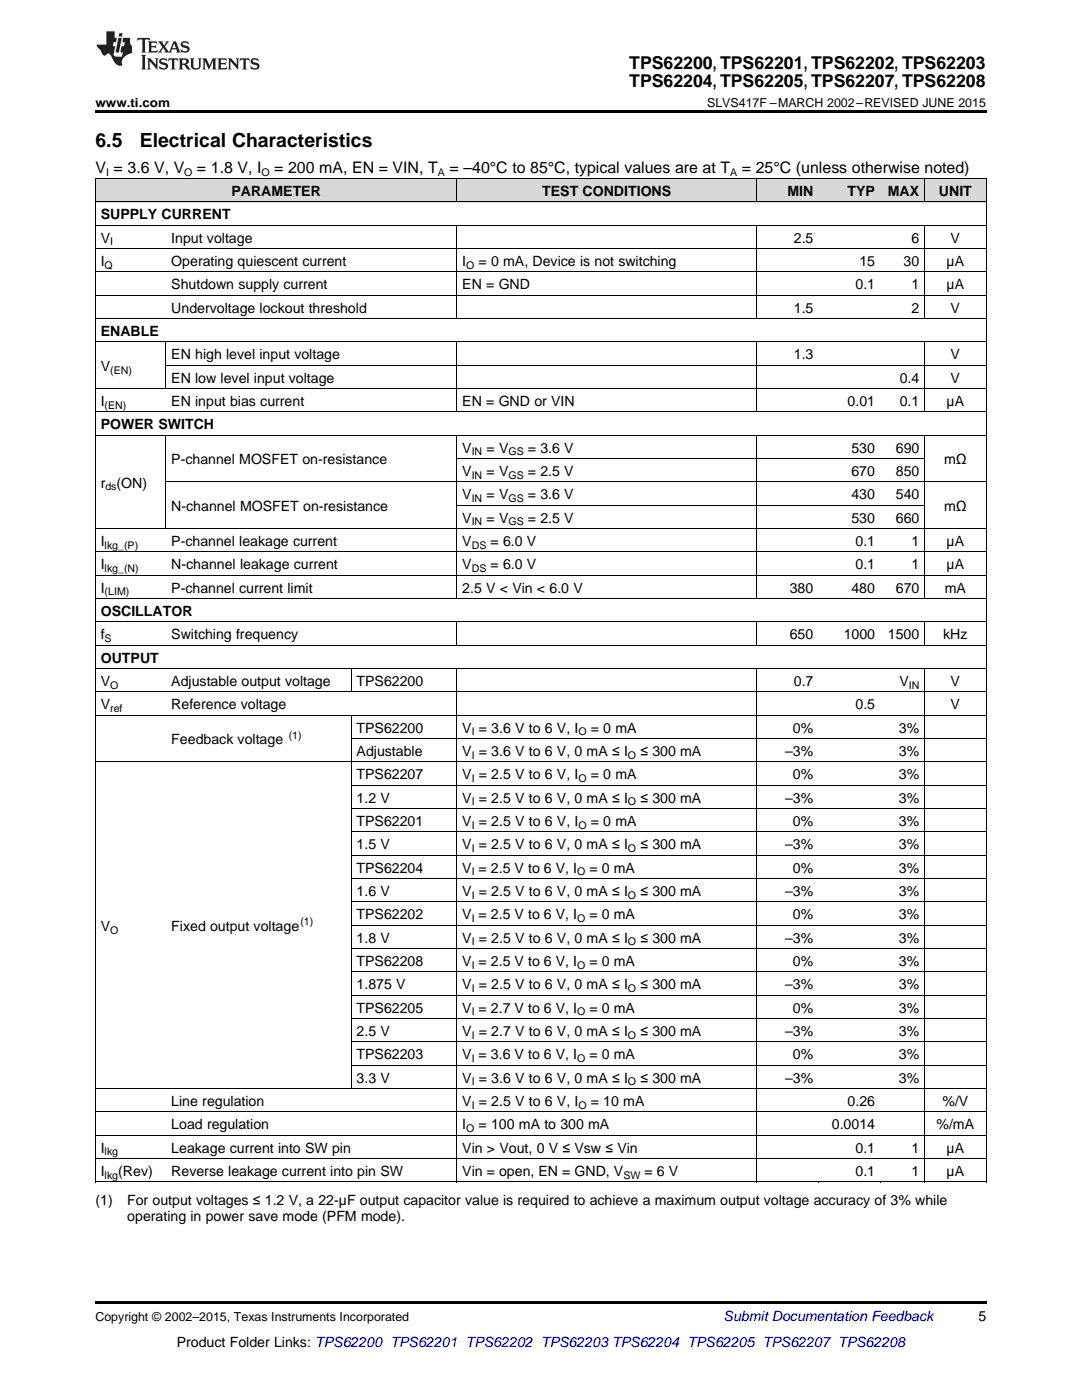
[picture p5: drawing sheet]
<svg xmlns="http://www.w3.org/2000/svg" width="216mm" height="279mm" viewBox="0 0 216 279" stroke-linecap="round" stroke-linejoin="round" font-family="sans-serif">
<defs><g id="words">
<g font-size="3.9">
<text x="19" y="29.3">6.5</text>
<text x="27.9" y="29.3">Electrical Characteristics</text>
</g>
<g font-size="3.5">
<text x="125.6" y="13.8">TPS62200, TPS62201, TPS62202, TPS62203</text>
<text x="125.6" y="17.3">TPS62204, TPS62205, TPS62207, TPS62208</text>
</g>
<g font-size="3.2">
<text x="19" y="34.4">V = 3.6 V, V</text>
<text x="39.3" y="34.4">= 1.8 V, I</text>
<text x="54.7" y="34.4">= 200 mA, EN = VIN, T</text>
<text x="89.7" y="34.4">= –40°C to 85°C, typical values are at T</text>
<text x="148" y="34.4">= 25°C (unless otherwise noted)</text>
</g>
<g font-size="2.8">
<text x="46.2" y="39.1">PARAMETER</text>
<text x="108.2" y="39.1">TEST CONDITIONS</text>
<text x="157.1" y="39.1">MIN</text>
<text x="169.1" y="39.1">TYP</text>
<text x="177.2" y="39.1">MAX</text>
<text x="187.4" y="39.1">UNIT</text>
<text x="20.1" y="43.7">SUPPLY CURRENT</text>
<text x="20.1" y="48.4">V</text>
<text x="20.1" y="53.1">I</text>
<text x="34.2" y="48.4">Input voltage</text>
<text x="34.2" y="53.1">Operating quiescent current</text>
<text x="92.3" y="53.1">I</text>
<text x="95.5" y="53.1">= 0 mA, Device is not switching</text>
<text x="158.4" y="48.4">2.5</text>
<text x="171.5" y="53.1">15</text>
<text x="180.3" y="53.1">30</text>
<text x="181.9" y="48.4">6</text>
<text x="188.9" y="53.1">µA</text>
<text x="189.7" y="48.4">V</text>
<text x="34.2" y="57.7">Shutdown supply current</text>
<text x="92.3" y="57.7">EN = GND</text>
<text x="170.7" y="57.7">0.1</text>
<text x="181.9" y="57.7">1</text>
<text x="188.9" y="57.7">µA</text>
<text x="34.2" y="62.4">Undervoltage lockout threshold</text>
<text x="158.4" y="62.4">1.5</text>
<text x="181.9" y="62.4">2</text>
<text x="189.7" y="62.4">V</text>
<text x="20.1" y="67">ENABLE</text>
<text x="34.2" y="71.7">EN high level input voltage</text>
<text x="158.4" y="71.7">1.3</text>
<text x="189.7" y="71.7">V</text>
<text x="20.1" y="74">V</text>
<text x="34.2" y="76.3">EN low level input voltage</text>
<text x="179.5" y="76.3">0.4</text>
<text x="189.7" y="76.3">V</text>
<text x="20.1" y="81">I</text>
<text x="34.2" y="81">EN input bias current</text>
<text x="92.3" y="81">EN = GND or VIN</text>
<text x="169.1" y="81">0.01</text>
<text x="179.5" y="81">0.1</text>
<text x="188.9" y="81">µA</text>
<text x="20.1" y="85.7">POWER SWITCH</text>
<text x="34.2" y="92.6">P-channel MOSFET on-resistance</text>
<text x="92.3" y="90.3">V</text>
<text x="92.3" y="95">V</text>
<text x="97.1" y="90.3">= V</text>
<text x="97.1" y="95">= V</text>
<text x="105.3" y="90.3">= 3.6 V</text>
<text x="105.3" y="95">= 2.5 V</text>
<text x="169.9" y="90.3">530</text>
<text x="169.9" y="95">670</text>
<text x="178.8" y="90.3">690</text>
<text x="178.8" y="95">850</text>
<text x="188.4" y="92.6">mΩ</text>
<text x="20.1" y="97.3">r</text>
<text x="23.3" y="97.3">(ON)</text>
<text x="34.2" y="102">N-channel MOSFET on-resistance</text>
<text x="92.3" y="99.6">V</text>
<text x="97.1" y="99.6">= V</text>
<text x="105.3" y="99.6">= 3.6 V</text>
<text x="169.9" y="99.6">430</text>
<text x="178.8" y="99.6">540</text>
<text x="188.4" y="102">mΩ</text>
<text x="92.3" y="104.3">V</text>
<text x="97.1" y="104.3">= V</text>
<text x="105.3" y="104.3">= 2.5 V</text>
<text x="169.9" y="104.3">530</text>
<text x="178.8" y="104.3">660</text>
<text x="20.1" y="108.9">I</text>
<text x="20.1" y="113.6">I</text>
<text x="34.2" y="108.9">P-channel leakage current</text>
<text x="34.2" y="113.6">N-channel leakage current</text>
<text x="92.3" y="108.9">V</text>
<text x="92.3" y="113.6">V</text>
<text x="97.9" y="108.9">= 6.0 V</text>
<text x="97.9" y="113.6">= 6.0 V</text>
<text x="170.7" y="108.9">0.1</text>
<text x="170.7" y="113.6">0.1</text>
<text x="181.9" y="108.9">1</text>
<text x="181.9" y="113.6">1</text>
<text x="188.9" y="108.9">µA</text>
<text x="188.9" y="113.6">µA</text>
<text x="20.1" y="118.3">I</text>
<text x="34.2" y="118.3">P-channel current limit</text>
<text x="92.3" y="118.3">2.5 V &lt; Vin &lt; 6.0 V</text>
<text x="157.6" y="118.3">380</text>
<text x="169.9" y="118.3">480</text>
<text x="178.8" y="118.3">670</text>
<text x="188.5" y="118.3">mA</text>
<text x="20.1" y="122.9">OSCILLATOR</text>
<text x="20.1" y="127.6">f</text>
<text x="34.2" y="127.6">Switching frequency</text>
<text x="157.6" y="127.6">650</text>
<text x="168.3" y="127.6">1000</text>
<text x="177.2" y="127.6">1500</text>
<text x="188.2" y="127.6">kHz</text>
<text x="20.1" y="132.2">OUTPUT</text>
<text x="20.1" y="136.9">V</text>
<text x="34.2" y="136.9">Adjustable output voltage</text>
<text x="71.2" y="136.9">TPS62200</text>
<text x="158.4" y="136.9">0.7</text>
<text x="179.5" y="136.9">V</text>
<text x="189.7" y="136.9">V</text>
<text x="20.1" y="141.5">V</text>
<text x="34.2" y="141.5">Reference voltage</text>
<text x="170.7" y="141.5">0.5</text>
<text x="189.7" y="141.5">V</text>
<text x="34.2" y="148.5">Feedback voltage</text>
<text x="71.2" y="146.2">TPS62200</text>
<text x="92.3" y="146.2">V = 3.6 V to 6 V, I</text>
<text x="117.9" y="146.2">= 0 mA</text>
<text x="158.2" y="146.2">0%</text>
<text x="179.4" y="146.2">3%</text>
<text x="71.2" y="150.8">Adjustable</text>
<text x="71.2" y="155.5">TPS62207</text>
<text x="92.3" y="150.8">V = 3.6 V to 6 V, 0 mA ≤ I</text>
<text x="92.3" y="155.5">V = 2.5 V to 6 V, I</text>
<text x="117.9" y="155.5">= 0 mA</text>
<text x="127.8" y="150.8">≤ 300 mA</text>
<text x="156.7" y="150.8">–3%</text>
<text x="158.2" y="155.5">0%</text>
<text x="179.4" y="150.8">3%</text>
<text x="179.4" y="155.5">3%</text>
<text x="71.2" y="160.2">1.2 V</text>
<text x="92.3" y="160.2">V = 2.5 V to 6 V, 0 mA ≤ I</text>
<text x="127.8" y="160.2">≤ 300 mA</text>
<text x="156.7" y="160.2">–3%</text>
<text x="179.4" y="160.2">3%</text>
<text x="71.2" y="164.8">TPS62201</text>
<text x="92.3" y="164.8">V = 2.5 V to 6 V, I</text>
<text x="117.9" y="164.8">= 0 mA</text>
<text x="158.2" y="164.8">0%</text>
<text x="179.4" y="164.8">3%</text>
<text x="71.2" y="169.5">1.5 V</text>
<text x="92.3" y="169.5">V = 2.5 V to 6 V, 0 mA ≤ I</text>
<text x="127.8" y="169.5">≤ 300 mA</text>
<text x="156.7" y="169.5">–3%</text>
<text x="179.4" y="169.5">3%</text>
<text x="71.2" y="174.1">TPS62204</text>
<text x="71.2" y="178.8">1.6 V</text>
<text x="92.3" y="174.1">V = 2.5 V to 6 V, I</text>
<text x="92.3" y="178.8">V = 2.5 V to 6 V, 0 mA ≤ I</text>
<text x="117.6" y="174.1">= 0 mA</text>
<text x="127.8" y="178.8">≤ 300 mA</text>
<text x="156.7" y="178.8">–3%</text>
<text x="158.2" y="174.1">0%</text>
<text x="179.4" y="174.1">3%</text>
<text x="179.4" y="178.8">3%</text>
<text x="20.1" y="185.8">V</text>
<text x="34.2" y="185.8">Fixed output voltage</text>
<text x="71.2" y="183.4">TPS62202</text>
<text x="92.3" y="183.4">V = 2.5 V to 6 V, I</text>
<text x="117.6" y="183.4">= 0 mA</text>
<text x="158.2" y="183.4">0%</text>
<text x="179.4" y="183.4">3%</text>
<text x="71.2" y="188.1">1.8 V</text>
<text x="92.3" y="188.1">V = 2.5 V to 6 V, 0 mA ≤ I</text>
<text x="127.8" y="188.1">≤ 300 mA</text>
<text x="156.7" y="188.1">–3%</text>
<text x="179.4" y="188.1">3%</text>
<text x="71.2" y="192.8">TPS62208</text>
<text x="71.2" y="197.4">1.875 V</text>
<text x="92.3" y="192.8">V = 2.5 V to 6 V, I</text>
<text x="92.3" y="197.4">V = 2.5 V to 6 V, 0 mA ≤ I</text>
<text x="117.6" y="192.8">= 0 mA</text>
<text x="127.8" y="197.4">≤ 300 mA</text>
<text x="156.7" y="197.4">–3%</text>
<text x="158.2" y="192.8">0%</text>
<text x="179.4" y="192.8">3%</text>
<text x="179.4" y="197.4">3%</text>
<text x="71.2" y="202.1">TPS62205</text>
<text x="92.3" y="202.1">V = 2.7 V to 6 V, I</text>
<text x="117.6" y="202.1">= 0 mA</text>
<text x="158.2" y="202.1">0%</text>
<text x="179.4" y="202.1">3%</text>
<text x="71.2" y="206.7">2.5 V</text>
<text x="92.3" y="206.7">V = 2.7 V to 6 V, 0 mA ≤ I</text>
<text x="127.8" y="206.7">≤ 300 mA</text>
<text x="156.7" y="206.7">–3%</text>
<text x="179.4" y="206.7">3%</text>
<text x="71.2" y="211.4">TPS62203</text>
<text x="92.3" y="211.4">V = 3.6 V to 6 V, I</text>
<text x="117.6" y="211.4">= 0 mA</text>
<text x="158.2" y="211.4">0%</text>
<text x="179.4" y="211.4">3%</text>
<text x="34.2" y="220.7">Line regulation</text>
<text x="71.2" y="216">3.3 V</text>
<text x="92.3" y="216">V = 3.6 V to 6 V, 0 mA ≤ I</text>
<text x="92.3" y="220.7">V = 2.5 V to 6 V, I</text>
<text x="117.9" y="220.7">= 10 mA</text>
<text x="127.8" y="216">≤ 300 mA</text>
<text x="156.7" y="216">–3%</text>
<text x="169.1" y="220.7">0.26</text>
<text x="179.4" y="216">3%</text>
<text x="188.1" y="220.7">%/V</text>
<text x="34.2" y="225.4">Load regulation</text>
<text x="92.3" y="225.4">I</text>
<text x="95.5" y="225.4">= 100 mA to 300 mA</text>
<text x="166" y="225.4">0.0014</text>
<text x="186.9" y="225.4">%/mA</text>
<text x="20.1" y="230">I</text>
<text x="34.2" y="230">Leakage current into SW pin</text>
<text x="92.3" y="230">Vin &gt; Vout, 0 V ≤ Vsw ≤ Vin</text>
<text x="170.7" y="230">0.1</text>
<text x="181.9" y="230">1</text>
<text x="188.9" y="230">µA</text>
<text x="20.1" y="234.7">I</text>
<text x="23.6" y="234.7">(Rev)</text>
<text x="34.2" y="234.7">Reverse leakage current into pin SW</text>
<text x="92.3" y="234.7">Vin = open, EN = GND, V</text>
<text x="128.6" y="234.7">= 6 V</text>
<text x="170.7" y="234.7">0.1</text>
<text x="181.9" y="234.7">1</text>
<text x="188.9" y="234.7">µA</text>
<text x="19" y="240.5">(1)</text>
<text x="25.4" y="240.5">For output voltages ≤ 1.2 V, a 22-µF output capacitor value is required to achieve a maximum output voltage accuracy of 3% while</text>
<text x="25.4" y="243.7">operating in power save mode (PFM mode).</text>
<text x="195.3" y="263.6">5</text>
<text x="35.3" y="268.9">Product Folder Links: TPS62200 TPS62201 TPS62202 TPS62203 TPS62204 TPS62205 TPS62207 TPS62208</text>
</g>
<text font-size="2.8" fill="#0000c8" x="144.4" y="263.6">Submit Documentation Feedback</text>
<g font-size="2.5">
<text x="19" y="21.4">www.ti.com</text>
<text x="141.1" y="21.4">SLVS417F –MARCH 2002–REVISED JUNE 2015</text>
<text x="19" y="263.6">Copyright © 2002–2015, Texas Instruments Incorporated</text>
</g>
<g font-size="2.1">
<text x="21.2" y="35.1">I</text>
<text x="36.8" y="35.1">O</text>
<text x="52.2" y="35.1">O</text>
<text x="87.4" y="35.1">A</text>
<text x="145.7" y="35.1">A</text>
<text x="20.9" y="53.6">Q</text>
<text x="22" y="49">I</text>
<text x="93" y="53.6">O</text>
<text x="22" y="74.6">(EN)</text>
<text x="20.9" y="81.6">(EN)</text>
<text x="94.1" y="90.9">IN</text>
<text x="94.1" y="95.5">IN</text>
<text x="101.5" y="90.9">GS</text>
<text x="101.5" y="95.5">GS</text>
<text x="21" y="97.9">ds</text>
<text x="94.1" y="100.2">IN</text>
<text x="101.5" y="100.2">GS</text>
<text x="94.1" y="104.8">IN</text>
<text x="101.5" y="104.8">GS</text>
<text x="20.9" y="109.5">lkg_(P)</text>
<text x="94.1" y="109.5">DS</text>
<text x="20.9" y="114.2">lkg_(N)</text>
<text x="20.9" y="118.8">(LIM)</text>
<text x="94.1" y="114.2">DS</text>
<text x="20.9" y="128.1">S</text>
<text x="22" y="137.4">O</text>
<text x="181.3" y="137.4">IN</text>
<text x="22" y="142.1">ref</text>
<text x="57.6" y="147.4">(1)</text>
<text x="94.1" y="146.8">I</text>
<text x="115.4" y="146.8">O</text>
<text x="94.1" y="151.4">I</text>
<text x="125.3" y="151.4">O</text>
<text x="94.1" y="156.1">I</text>
<text x="94.1" y="160.7">I</text>
<text x="115.4" y="156.1">O</text>
<text x="125.3" y="160.7">O</text>
<text x="94.1" y="165.4">I</text>
<text x="115.4" y="165.4">O</text>
<text x="94.1" y="170">I</text>
<text x="125.3" y="170">O</text>
<text x="94.1" y="174.7">I</text>
<text x="94.1" y="179.4">I</text>
<text x="115.2" y="174.7">O</text>
<text x="125.3" y="179.4">O</text>
<text x="59.9" y="184.6">(1)</text>
<text x="94.1" y="184">I</text>
<text x="115.2" y="184">O</text>
<text x="22" y="186.3">O</text>
<text x="94.1" y="188.7">I</text>
<text x="125.3" y="188.7">O</text>
<text x="94.1" y="193.3">I</text>
<text x="94.1" y="198">I</text>
<text x="115.2" y="193.3">O</text>
<text x="125.3" y="198">O</text>
<text x="94.1" y="202.6">I</text>
<text x="115.2" y="202.6">O</text>
<text x="94.1" y="207.3">I</text>
<text x="125.3" y="207.3">O</text>
<text x="94.1" y="211.9">I</text>
<text x="115.2" y="211.9">O</text>
<text x="94.1" y="216.6">I</text>
<text x="94.1" y="221.3">I</text>
<text x="115.4" y="221.3">O</text>
<text x="125.3" y="216.6">O</text>
<text x="93" y="225.9">O</text>
<text x="20.9" y="230.6">lkg</text>
<text x="20.9" y="235.2">lkg</text>
<text x="124.4" y="235.2">SW</text>
</g>
</g></defs>
<g fill="#d8d8d8">
<path d="M19 35.7h14.1v4.7h-14.1z"/>
<path d="M33.1 35.7h37v4.7h-37z"/>
<path d="M70.1 35.7h21.1v4.7h-21.1z"/>
<path d="M91.2 35.7h59.9v4.7h-59.9z"/>
<path d="M151.1 35.7h12.3v4.7h-12.3z"/>
<path d="M163.4 35.7h12.3v4.7h-12.3z"/>
<path d="M175.7 35.7h8.8v4.7h-8.8z"/>
<path d="M184.5 35.7h12.3v4.7h-12.3z"/>
</g>
<path d="M19 22h177.8v.5h-177.8zM19 235.9h.2zM91.1 235.9h.1zM151 235.9h.1zM163.3 235.9h.1zM175.6 235.9h.1zM184.4 235.9h.1zM196.7 235.9h.1zM19 259.7h177.8v.5h-177.8z" fill="#000"/>
<g fill="none" stroke="#000" stroke-width=".2">
<path d="M19 35.6h177.8M19.1 35.7v200.2M91.1 35.7v4.7M151 35.7v4.7M184.4 35.7v4.7M196.8 35.7v200.2M19 58.9h177.8M19 54.3h177.8M19 49.6h177.8M19 45h177.8M19 40.3h177.8M91.1 45v18.6"/>
<path d="M151 45v18.6M184.4 45v18.6M19 77.6h177.8M19 68.2h177.8M19 63.6h177.8M33.1 68.3v9.3M33.1 72.9h163.7M91.1 68.3v14M151 68.3v14M184.4 68.3v14M19 86.9h177.8M19 82.2h177.8"/>
<path d="M33.1 86.9v18.7M33.1 96.2h163.7M91.1 86.9v32.6M91.2 91.5h93.3M151 86.9v32.6M184.4 86.9v32.6M19 119.5h177.8M19 114.8h177.8M19 110.2h177.8M19 105.5h177.8M91.2 100.8h93.3M19 138.1h177.8"/>
<path d="M19 133.4h177.8M19 128.8h177.8M19 124.1h177.8M70 133.5v4.6M91.1 124.1v4.7M91.1 133.5v102.4M151 124.1v4.7M151 133.5v102.4M184.4 124.1v4.7M184.4 133.5v102.4M19 152.1h177.8M19 142.8h177.8"/>
<path d="M70 142.8v74.5M70.1 156.7h126.7M70.1 147.4h126.7M70.1 175.3h126.7M70.1 170.7h126.7M70.1 166h126.7M70.1 161.4h126.7M70.1 198.6h126.7M70.1 194h126.7M70.1 189.3h126.7M70.1 184.7h126.7M70.1 180h126.7"/>
<path d="M19 217.3h177.8M70.1 212.6h126.7M70.1 207.9h126.7M70.1 203.3h126.7M19 235.9h177.8M19 231.2h177.8M19 226.6h177.8M19 221.9h177.8"/>
</g>
<g fill="#231f20">
<path d="M27.5 7.6l-.1 .5 .4-.2h.6v.1v2.1l-.2 .4h1l-.3-.4v-2.1l.1-.1h.5l.5 .2-.2-.5zM29.5 8.3l.2 .3v1.5l-.2 .4h1.8l.2-.6a1.04 1.04 0 0 1-1.3 .2v-.7h.6l.3 .2v-.6l-.3 .2h-.6v-.6l.8-.1 .4 .3-.2-.5zM31.5 8.3l.9 1.1-.9 1.1h.8l-.2-.2 .5-.7 .4 .7-.2 .2h1.5l-.1-.2 .1-.4h.9l.1 .4-.2 .2h1l-.3-.3-.7-1.9h-.5l-.9 2-.8-1 .9-1h-.8l.1 .3-.3 .5-.4-.6 .2-.2zM34.7 8.6l.4 1h-.7zM36.3 8.4a.63 .63 0 0 0-.2 .7 .63 .63 0 0 0 .6 .4l.6 .2 .1 .2a.75 .75 0 0 1-.7 .4 .75 .75 0 0 1-.6-.5l.1 .7 .1-.1a1.11 1.11 0 0 0 1.5-.6 1.13 1.13 0 0 0-1.2-.8l-.1-.4a1.04 1.04 0 0 1 1.2 .2l-.2-.5-.1 .1-.5-.2zM28.2 10.9l.2 .4v2.2l-.2 .4h1l-.3-.4v-2.2l.3-.4zM29.3 11.6l.3 .4v1.5l-.3 .4h.8l-.2-.4v-1.3l1.5 1.7v-1.9l.2-.4h-.7l.2 .4v.9l-1.1-1.3zM32 11.8a.62 .62 0 0 0-.2 .7 .62 .62 0 0 0 .6 .4l.6 .1 .1 .3a.76 .76 0 0 1-.7 .3 .76 .76 0 0 1-.6-.4l.1 .7 .1-.1a1.11 1.11 0 0 0 1.5-.6 1.13 1.13 0 0 0-1.2-.8l-.1-.4a1.04 1.04 0 0 1 1.2 .2l-.2-.6-.1 .1-.5-.1zM33.7 11.6l-.2 .6a.61 .61 0 0 1 .8-.3v1.6l-.2 .4h.9l-.2-.4v-1.6a.63 .63 0 0 1 .8 .3l-.2-.6zM35.6 11.6l.3 .4v1.5l-.3 .4h1l-.2-.2v-.8l.5 .2a.76 .76 0 0 0 1.2 .7l-1-1a.58 .58 0 0 0 .6-.5 .58 .58 0 0 0-.5-.6zM36.4 11.9h.1a.45 .45 0 0 1 .5 .1 .45 .45 0 0 1 .1 .5l-.7 .2zM37.9 11.6l.2 .2a2.17 2.17 0 0 0 .3 1.9 .99 .99 0 0 0 1.6-.6v-1.1l.2-.4h-.7l.2 .2a1.92 1.92 0 0 1-.2 1.8 .6 .6 0 0 1-.9-.5v-1.1l.2-.4zM40.4 11.6l.2 .4v1.5l-.2 .4h.7l-.2-.4v-1.4l.8 1.8 .8-1.8v1.4l-.2 .4h.9l-.2-.4v-1.5l.2-.4h-.8l-.6 1.5-.6-1.5zM43.4 11.6l.2 .4v1.5l-.2 .4h1.8l.2-.6a1.04 1.04 0 0 1-1.3 .1v-.6h.5l.4 .2v-.6l-.4 .2h-.5v-.7h.8l.3 .3-.1-.6zM45.5 11.6l.2 .4v1.5l-.2 .4h.7l-.2-.4v-1.3l1.5 1.7v-1.9l.2-.4h-.7l.2 .4v.9l-1.1-1.3zM47.9 11.6l-.1 .6a.61 .61 0 0 1 .8-.3v1.6l-.3 .4h1l-.3-.4 .1-1.6a.63 .63 0 0 1 .7 .3l-.1-.6zM50.2 11.8a.62 .62 0 0 0-.2 .7 .62 .62 0 0 0 .6 .4l.6 .1 .2 .3a.76 .76 0 0 1-.8 .3 .76 .76 0 0 1-.6-.4l.1 .7 .2-.1a1.11 1.11 0 0 0 1.5-.6 1.13 1.13 0 0 0-1.3-.8l-.1-.4a1.04 1.04 0 0 1 1.2 .2l-.1-.6-.2 .1-.5-.1z"/>
<path d="M21.2 6.3v2.6h-1.9l.1 .4 .7 .9a.91 .91 0 0 0 1 .8 .56 .56 0 0 1 .5-.3 .56 .56 0 0 1 .5 .3l.4 .8a1.53 1.53 0 0 0 1.9 1.2 1.54 1.54 0 0 1 1-2.1l.9-.3v-1.4a1.52 1.52 0 0 1-.3-1.6h-1.4l-.2 .8h.5l-.2 .8h-.4l-.2 1v.2l.4 .1-.2 .8a1.93 1.93 0 0 1-1.6-.3l.3-1.8h-.5l.2-.8h.4l.2-.8h-.4v-1.3zM23.6 7.6l-.6 2.9h.7l.6-2.9zM23.8 6.6l-.1 .7h.6l.2-.7z"/>
</g>
<use href="#words"/>
</svg>
